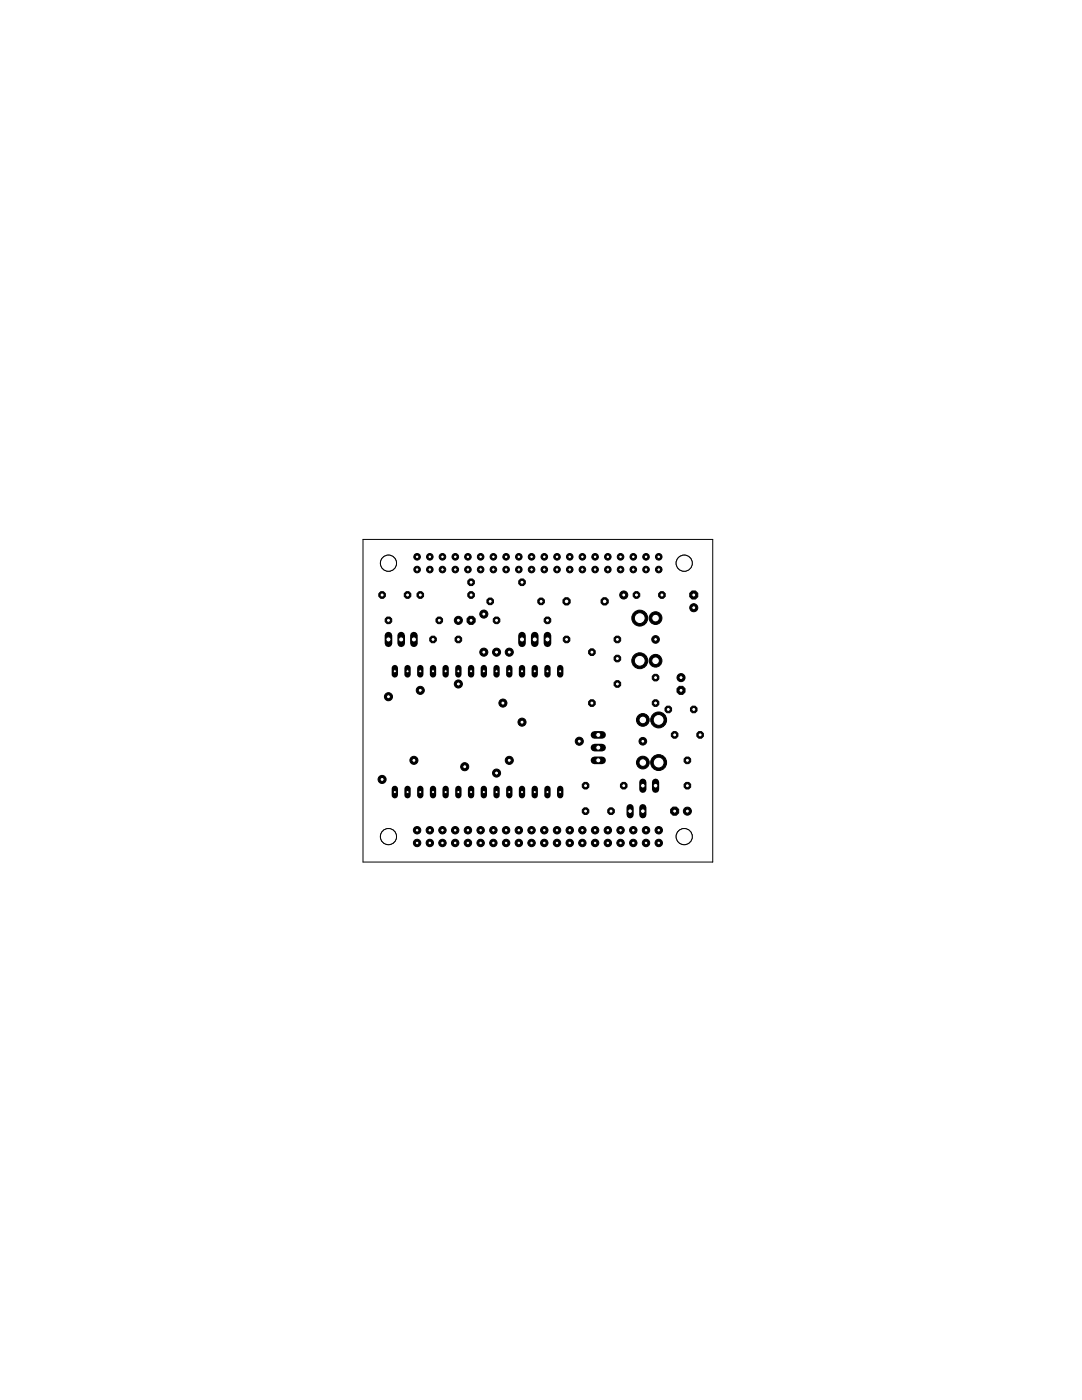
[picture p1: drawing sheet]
<svg xmlns="http://www.w3.org/2000/svg" width="216mm" height="279mm" viewBox="0 0 216 279" stroke-linecap="round" stroke-linejoin="round" font-family="sans-serif">
<path d="M118.6 151.7h1.5" fill="none" stroke="#000" stroke-width="1.5"/>
<circle cx="119.4" cy="151.7" r=".51" fill="#fff" stroke="#000" stroke-width=".2"/>
<path d="M118.6 149.2h1.5" fill="none" stroke="#000" stroke-width="1.5"/>
<circle cx="119.4" cy="149.2" r=".51" fill="#fff" stroke="#000" stroke-width=".2"/>
<path d="M118.6 146.7h1.5" fill="none" stroke="#000" stroke-width="1.5"/>
<circle cx="119.4" cy="146.7" r=".51" fill="#fff" stroke="#000" stroke-width=".2"/>
<path d="M77.5 126.9v1.5" fill="none" stroke="#000" stroke-width="1.5"/>
<circle cx="77.5" cy="127.6" r=".51" fill="#fff" stroke="#000" stroke-width=".2"/>
<path d="M80.1 126.9v1.5" fill="none" stroke="#000" stroke-width="1.5"/>
<circle cx="80.1" cy="127.6" r=".51" fill="#fff" stroke="#000" stroke-width=".2"/>
<path d="M82.6 126.9v1.5" fill="none" stroke="#000" stroke-width="1.5"/>
<circle cx="82.6" cy="127.6" r=".51" fill="#fff" stroke="#000" stroke-width=".2"/>
<path d="M109.2 126.9v1.5" fill="none" stroke="#000" stroke-width="1.5"/>
<circle cx="109.2" cy="127.6" r=".51" fill="#fff" stroke="#000" stroke-width=".2"/>
<path d="M106.7 126.9v1.5" fill="none" stroke="#000" stroke-width="1.5"/>
<circle cx="106.7" cy="127.6" r=".51" fill="#fff" stroke="#000" stroke-width=".2"/>
<path d="M104.2 126.9v1.5" fill="none" stroke="#000" stroke-width="1.5"/>
<circle cx="104.2" cy="127.6" r=".51" fill="#fff" stroke="#000" stroke-width=".2"/>
<path d="M111.8 133.3v1.3" fill="none" stroke="#000" stroke-width="1.3"/>
<circle cx="111.8" cy="134" r=".32" fill="#fff" stroke="#000" stroke-width=".2"/>
<path d="M109.2 133.3v1.3" fill="none" stroke="#000" stroke-width="1.3"/>
<circle cx="109.2" cy="134" r=".32" fill="#fff" stroke="#000" stroke-width=".2"/>
<path d="M106.7 133.3v1.3" fill="none" stroke="#000" stroke-width="1.3"/>
<circle cx="106.7" cy="134" r=".32" fill="#fff" stroke="#000" stroke-width=".2"/>
<path d="M104.2 133.3v1.3" fill="none" stroke="#000" stroke-width="1.3"/>
<circle cx="104.2" cy="134" r=".32" fill="#fff" stroke="#000" stroke-width=".2"/>
<path d="M101.6 133.3v1.3" fill="none" stroke="#000" stroke-width="1.3"/>
<circle cx="101.6" cy="134" r=".32" fill="#fff" stroke="#000" stroke-width=".2"/>
<path d="M99.1 133.3v1.3" fill="none" stroke="#000" stroke-width="1.3"/>
<circle cx="99.1" cy="134" r=".32" fill="#fff" stroke="#000" stroke-width=".2"/>
<path d="M96.5 133.3v1.3" fill="none" stroke="#000" stroke-width="1.3"/>
<circle cx="96.5" cy="134" r=".32" fill="#fff" stroke="#000" stroke-width=".2"/>
<path d="M94 133.3v1.3" fill="none" stroke="#000" stroke-width="1.3"/>
<circle cx="94" cy="134" r=".32" fill="#fff" stroke="#000" stroke-width=".2"/>
<path d="M91.5 133.3v1.3" fill="none" stroke="#000" stroke-width="1.3"/>
<circle cx="91.5" cy="134" r=".32" fill="#fff" stroke="#000" stroke-width=".2"/>
<path d="M88.9 133.3v1.3" fill="none" stroke="#000" stroke-width="1.3"/>
<circle cx="88.9" cy="134" r=".32" fill="#fff" stroke="#000" stroke-width=".2"/>
<path d="M86.4 133.3v1.3" fill="none" stroke="#000" stroke-width="1.3"/>
<circle cx="86.4" cy="134" r=".32" fill="#fff" stroke="#000" stroke-width=".2"/>
<path d="M83.9 133.3v1.3" fill="none" stroke="#000" stroke-width="1.3"/>
<circle cx="83.9" cy="134" r=".32" fill="#fff" stroke="#000" stroke-width=".2"/>
<path d="M81.3 133.3v1.3" fill="none" stroke="#000" stroke-width="1.3"/>
<circle cx="81.3" cy="134" r=".32" fill="#fff" stroke="#000" stroke-width=".2"/>
<path d="M78.8 133.3v1.3" fill="none" stroke="#000" stroke-width="1.3"/>
<circle cx="78.8" cy="134" r=".32" fill="#fff" stroke="#000" stroke-width=".2"/>
<path d="M111.8 157.4v1.3" fill="none" stroke="#000" stroke-width="1.3"/>
<circle cx="111.8" cy="158.1" r=".32" fill="#fff" stroke="#000" stroke-width=".2"/>
<path d="M109.2 157.4v1.3" fill="none" stroke="#000" stroke-width="1.3"/>
<circle cx="109.2" cy="158.1" r=".32" fill="#fff" stroke="#000" stroke-width=".2"/>
<path d="M106.7 157.4v1.3" fill="none" stroke="#000" stroke-width="1.3"/>
<circle cx="106.7" cy="158.1" r=".32" fill="#fff" stroke="#000" stroke-width=".2"/>
<path d="M104.2 157.4v1.3" fill="none" stroke="#000" stroke-width="1.3"/>
<circle cx="104.2" cy="158.1" r=".32" fill="#fff" stroke="#000" stroke-width=".2"/>
<path d="M101.6 157.4v1.3" fill="none" stroke="#000" stroke-width="1.3"/>
<circle cx="101.6" cy="158.1" r=".32" fill="#fff" stroke="#000" stroke-width=".2"/>
<path d="M99.1 157.4v1.3" fill="none" stroke="#000" stroke-width="1.3"/>
<circle cx="99.1" cy="158.1" r=".32" fill="#fff" stroke="#000" stroke-width=".2"/>
<path d="M96.5 157.4v1.3" fill="none" stroke="#000" stroke-width="1.3"/>
<circle cx="96.5" cy="158.1" r=".32" fill="#fff" stroke="#000" stroke-width=".2"/>
<path d="M94 157.4v1.3" fill="none" stroke="#000" stroke-width="1.3"/>
<circle cx="94" cy="158.1" r=".32" fill="#fff" stroke="#000" stroke-width=".2"/>
<path d="M91.5 157.4v1.3" fill="none" stroke="#000" stroke-width="1.3"/>
<circle cx="91.5" cy="158.1" r=".32" fill="#fff" stroke="#000" stroke-width=".2"/>
<path d="M88.9 157.4v1.3" fill="none" stroke="#000" stroke-width="1.3"/>
<circle cx="88.9" cy="158.1" r=".32" fill="#fff" stroke="#000" stroke-width=".2"/>
<path d="M86.4 157.4v1.3" fill="none" stroke="#000" stroke-width="1.3"/>
<circle cx="86.4" cy="158.1" r=".32" fill="#fff" stroke="#000" stroke-width=".2"/>
<path d="M83.9 157.4v1.3" fill="none" stroke="#000" stroke-width="1.3"/>
<circle cx="83.9" cy="158.1" r=".32" fill="#fff" stroke="#000" stroke-width=".2"/>
<path d="M81.3 157.4v1.3" fill="none" stroke="#000" stroke-width="1.3"/>
<circle cx="81.3" cy="158.1" r=".32" fill="#fff" stroke="#000" stroke-width=".2"/>
<path d="M78.8 157.4v1.3" fill="none" stroke="#000" stroke-width="1.3"/>
<circle cx="78.8" cy="158.1" r=".32" fill="#fff" stroke="#000" stroke-width=".2"/>
<circle cx="130.8" cy="127.6" r=".76" fill="#000" stroke="#000" stroke-width=".2"/>
<circle cx="130.8" cy="127.6" r=".38" fill="#fff" stroke="#000" stroke-width=".2"/>
<circle cx="130.8" cy="123.4" r="1.27" fill="#000" stroke="#000" stroke-width=".2"/>
<circle cx="130.8" cy="123.4" r=".76" fill="#fff" stroke="#000" stroke-width=".2"/>
<circle cx="130.8" cy="131.9" r="1.27" fill="#000" stroke="#000" stroke-width=".2"/>
<circle cx="130.8" cy="131.9" r=".76" fill="#fff" stroke="#000" stroke-width=".2"/>
<circle cx="127.7" cy="123.4" r="1.59" fill="#000" stroke="#000" stroke-width=".2"/>
<circle cx="127.7" cy="123.4" r="1.08" fill="#fff" stroke="#000" stroke-width=".2"/>
<circle cx="127.7" cy="131.9" r="1.59" fill="#000" stroke="#000" stroke-width=".2"/>
<circle cx="127.7" cy="131.9" r="1.08" fill="#fff" stroke="#000" stroke-width=".2"/>
<circle cx="113.1" cy="127.6" r=".71" fill="#000" stroke="#000" stroke-width=".2"/>
<circle cx="113.1" cy="127.6" r=".4" fill="#fff" stroke="#000" stroke-width=".2"/>
<circle cx="123.2" cy="127.6" r=".71" fill="#000" stroke="#000" stroke-width=".2"/>
<circle cx="123.2" cy="127.6" r=".4" fill="#fff" stroke="#000" stroke-width=".2"/>
<circle cx="108" cy="120" r=".71" fill="#000" stroke="#000" stroke-width=".2"/>
<circle cx="108" cy="120" r=".4" fill="#fff" stroke="#000" stroke-width=".2"/>
<circle cx="97.8" cy="120" r=".71" fill="#000" stroke="#000" stroke-width=".2"/>
<circle cx="97.8" cy="120" r=".4" fill="#fff" stroke="#000" stroke-width=".2"/>
<circle cx="109.2" cy="123.8" r=".71" fill="#000" stroke="#000" stroke-width=".2"/>
<circle cx="109.2" cy="123.8" r=".4" fill="#fff" stroke="#000" stroke-width=".2"/>
<circle cx="99.1" cy="123.8" r=".71" fill="#000" stroke="#000" stroke-width=".2"/>
<circle cx="99.1" cy="123.8" r=".4" fill="#fff" stroke="#000" stroke-width=".2"/>
<circle cx="120.6" cy="120" r=".78" fill="#000" stroke="#000" stroke-width=".2"/>
<circle cx="120.6" cy="120" r=".47" fill="#fff" stroke="#000" stroke-width=".2"/>
<circle cx="113.1" cy="120" r=".78" fill="#000" stroke="#000" stroke-width=".2"/>
<circle cx="113.1" cy="120" r=".47" fill="#fff" stroke="#000" stroke-width=".2"/>
<circle cx="118.1" cy="140.3" r=".71" fill="#000" stroke="#000" stroke-width=".2"/>
<circle cx="118.1" cy="140.3" r=".4" fill="#fff" stroke="#000" stroke-width=".2"/>
<circle cx="118.1" cy="130.2" r=".71" fill="#000" stroke="#000" stroke-width=".2"/>
<circle cx="118.1" cy="130.2" r=".4" fill="#fff" stroke="#000" stroke-width=".2"/>
<circle cx="123.2" cy="136.5" r=".71" fill="#000" stroke="#000" stroke-width=".2"/>
<circle cx="123.2" cy="136.5" r=".4" fill="#fff" stroke="#000" stroke-width=".2"/>
<circle cx="123.2" cy="131.4" r=".71" fill="#000" stroke="#000" stroke-width=".2"/>
<circle cx="123.2" cy="131.4" r=".4" fill="#fff" stroke="#000" stroke-width=".2"/>
<circle cx="94" cy="116.2" r=".71" fill="#000" stroke="#000" stroke-width=".2"/>
<circle cx="94" cy="116.2" r=".4" fill="#fff" stroke="#000" stroke-width=".2"/>
<circle cx="104.2" cy="116.2" r=".71" fill="#000" stroke="#000" stroke-width=".2"/>
<circle cx="104.2" cy="116.2" r=".4" fill="#fff" stroke="#000" stroke-width=".2"/>
<circle cx="83.9" cy="118.7" r=".71" fill="#000" stroke="#000" stroke-width=".2"/>
<circle cx="83.9" cy="118.7" r=".4" fill="#fff" stroke="#000" stroke-width=".2"/>
<circle cx="94" cy="118.7" r=".71" fill="#000" stroke="#000" stroke-width=".2"/>
<circle cx="94" cy="118.7" r=".4" fill="#fff" stroke="#000" stroke-width=".2"/>
<circle cx="77.5" cy="123.8" r=".71" fill="#000" stroke="#000" stroke-width=".2"/>
<circle cx="77.5" cy="123.8" r=".4" fill="#fff" stroke="#000" stroke-width=".2"/>
<circle cx="87.7" cy="123.8" r=".71" fill="#000" stroke="#000" stroke-width=".2"/>
<circle cx="87.7" cy="123.8" r=".4" fill="#fff" stroke="#000" stroke-width=".2"/>
<circle cx="76.2" cy="118.7" r=".71" fill="#000" stroke="#000" stroke-width=".2"/>
<circle cx="76.2" cy="118.7" r=".4" fill="#fff" stroke="#000" stroke-width=".2"/>
<circle cx="81.3" cy="118.7" r=".71" fill="#000" stroke="#000" stroke-width=".2"/>
<circle cx="81.3" cy="118.7" r=".4" fill="#fff" stroke="#000" stroke-width=".2"/>
<circle cx="86.4" cy="127.6" r=".71" fill="#000" stroke="#000" stroke-width=".2"/>
<circle cx="86.4" cy="127.6" r=".4" fill="#fff" stroke="#000" stroke-width=".2"/>
<circle cx="91.5" cy="127.6" r=".71" fill="#000" stroke="#000" stroke-width=".2"/>
<circle cx="91.5" cy="127.6" r=".4" fill="#fff" stroke="#000" stroke-width=".2"/>
<circle cx="94" cy="123.8" r=".87" fill="#000" stroke="#000" stroke-width=".2"/>
<circle cx="94" cy="123.8" r=".4" fill="#fff" stroke="#000" stroke-width=".2"/>
<circle cx="91.5" cy="123.8" r=".8" fill="#000" stroke="#000" stroke-width=".2"/>
<circle cx="91.5" cy="123.8" r=".4" fill="#fff" stroke="#000" stroke-width=".2"/>
<circle cx="128.3" cy="147.9" r=".76" fill="#000" stroke="#000" stroke-width=".2"/>
<circle cx="128.3" cy="147.9" r=".38" fill="#fff" stroke="#000" stroke-width=".2"/>
<circle cx="128.3" cy="152.2" r="1.27" fill="#000" stroke="#000" stroke-width=".2"/>
<circle cx="128.3" cy="152.2" r=".76" fill="#fff" stroke="#000" stroke-width=".2"/>
<circle cx="128.3" cy="143.7" r="1.27" fill="#000" stroke="#000" stroke-width=".2"/>
<circle cx="128.3" cy="143.7" r=".76" fill="#fff" stroke="#000" stroke-width=".2"/>
<circle cx="131.4" cy="152.2" r="1.59" fill="#000" stroke="#000" stroke-width=".2"/>
<circle cx="131.4" cy="152.2" r="1.08" fill="#fff" stroke="#000" stroke-width=".2"/>
<circle cx="131.4" cy="143.7" r="1.59" fill="#000" stroke="#000" stroke-width=".2"/>
<circle cx="131.4" cy="143.7" r="1.08" fill="#fff" stroke="#000" stroke-width=".2"/>
<circle cx="130.8" cy="135.2" r=".71" fill="#000" stroke="#000" stroke-width=".2"/>
<circle cx="130.8" cy="135.2" r=".4" fill="#fff" stroke="#000" stroke-width=".2"/>
<circle cx="130.8" cy="140.3" r=".71" fill="#000" stroke="#000" stroke-width=".2"/>
<circle cx="130.8" cy="140.3" r=".4" fill="#fff" stroke="#000" stroke-width=".2"/>
<circle cx="135.9" cy="137.8" r=".87" fill="#000" stroke="#000" stroke-width=".2"/>
<circle cx="135.9" cy="137.8" r=".4" fill="#fff" stroke="#000" stroke-width=".2"/>
<circle cx="135.9" cy="135.2" r=".8" fill="#000" stroke="#000" stroke-width=".2"/>
<circle cx="135.9" cy="135.2" r=".4" fill="#fff" stroke="#000" stroke-width=".2"/>
<circle cx="127" cy="118.7" r=".71" fill="#000" stroke="#000" stroke-width=".2"/>
<circle cx="127" cy="118.7" r=".4" fill="#fff" stroke="#000" stroke-width=".2"/>
<circle cx="132.1" cy="118.7" r=".71" fill="#000" stroke="#000" stroke-width=".2"/>
<circle cx="132.1" cy="118.7" r=".4" fill="#fff" stroke="#000" stroke-width=".2"/>
<circle cx="138.4" cy="118.7" r=".87" fill="#000" stroke="#000" stroke-width=".2"/>
<circle cx="138.4" cy="118.7" r=".4" fill="#fff" stroke="#000" stroke-width=".2"/>
<circle cx="138.4" cy="121.3" r=".8" fill="#000" stroke="#000" stroke-width=".2"/>
<circle cx="138.4" cy="121.3" r=".4" fill="#fff" stroke="#000" stroke-width=".2"/>
<circle cx="138.4" cy="141.6" r=".71" fill="#000" stroke="#000" stroke-width=".2"/>
<circle cx="138.4" cy="141.6" r=".4" fill="#fff" stroke="#000" stroke-width=".2"/>
<circle cx="133.3" cy="141.6" r=".71" fill="#000" stroke="#000" stroke-width=".2"/>
<circle cx="133.3" cy="141.6" r=".4" fill="#fff" stroke="#000" stroke-width=".2"/>
<circle cx="139.7" cy="146.7" r=".71" fill="#000" stroke="#000" stroke-width=".2"/>
<circle cx="139.7" cy="146.7" r=".4" fill="#fff" stroke="#000" stroke-width=".2"/>
<circle cx="134.6" cy="146.7" r=".71" fill="#000" stroke="#000" stroke-width=".2"/>
<circle cx="134.6" cy="146.7" r=".4" fill="#fff" stroke="#000" stroke-width=".2"/>
<circle cx="137.2" cy="156.8" r=".71" fill="#000" stroke="#000" stroke-width=".2"/>
<circle cx="137.2" cy="156.8" r=".4" fill="#fff" stroke="#000" stroke-width=".2"/>
<circle cx="137.2" cy="151.7" r=".71" fill="#000" stroke="#000" stroke-width=".2"/>
<circle cx="137.2" cy="151.7" r=".4" fill="#fff" stroke="#000" stroke-width=".2"/>
<circle cx="134.6" cy="161.9" r=".87" fill="#000" stroke="#000" stroke-width=".2"/>
<circle cx="134.6" cy="161.9" r=".4" fill="#fff" stroke="#000" stroke-width=".2"/>
<circle cx="137.2" cy="161.9" r=".8" fill="#000" stroke="#000" stroke-width=".2"/>
<circle cx="137.2" cy="161.9" r=".4" fill="#fff" stroke="#000" stroke-width=".2"/>
<circle cx="83.2" cy="111.1" r=".66" fill="#000" stroke="#000" stroke-width=".2"/>
<circle cx="83.2" cy="111.1" r=".36" fill="#fff" stroke="#000" stroke-width=".2"/>
<circle cx="83.2" cy="113.7" r=".66" fill="#000" stroke="#000" stroke-width=".2"/>
<circle cx="83.2" cy="113.7" r=".36" fill="#fff" stroke="#000" stroke-width=".2"/>
<circle cx="85.8" cy="113.7" r=".66" fill="#000" stroke="#000" stroke-width=".2"/>
<circle cx="85.8" cy="113.7" r=".36" fill="#fff" stroke="#000" stroke-width=".2"/>
<circle cx="85.8" cy="111.1" r=".66" fill="#000" stroke="#000" stroke-width=".2"/>
<circle cx="85.8" cy="111.1" r=".36" fill="#fff" stroke="#000" stroke-width=".2"/>
<circle cx="88.3" cy="111.1" r=".66" fill="#000" stroke="#000" stroke-width=".2"/>
<circle cx="88.3" cy="111.1" r=".36" fill="#fff" stroke="#000" stroke-width=".2"/>
<circle cx="88.3" cy="113.7" r=".66" fill="#000" stroke="#000" stroke-width=".2"/>
<circle cx="88.3" cy="113.7" r=".36" fill="#fff" stroke="#000" stroke-width=".2"/>
<circle cx="90.8" cy="113.7" r=".66" fill="#000" stroke="#000" stroke-width=".2"/>
<circle cx="90.8" cy="113.7" r=".36" fill="#fff" stroke="#000" stroke-width=".2"/>
<circle cx="90.8" cy="111.1" r=".66" fill="#000" stroke="#000" stroke-width=".2"/>
<circle cx="90.8" cy="111.1" r=".36" fill="#fff" stroke="#000" stroke-width=".2"/>
<circle cx="93.4" cy="111.1" r=".66" fill="#000" stroke="#000" stroke-width=".2"/>
<circle cx="93.4" cy="111.1" r=".36" fill="#fff" stroke="#000" stroke-width=".2"/>
<circle cx="93.4" cy="113.7" r=".66" fill="#000" stroke="#000" stroke-width=".2"/>
<circle cx="93.4" cy="113.7" r=".36" fill="#fff" stroke="#000" stroke-width=".2"/>
<circle cx="95.9" cy="113.7" r=".66" fill="#000" stroke="#000" stroke-width=".2"/>
<circle cx="95.9" cy="113.7" r=".36" fill="#fff" stroke="#000" stroke-width=".2"/>
<circle cx="95.9" cy="111.1" r=".66" fill="#000" stroke="#000" stroke-width=".2"/>
<circle cx="95.9" cy="111.1" r=".36" fill="#fff" stroke="#000" stroke-width=".2"/>
<circle cx="98.4" cy="111.1" r=".66" fill="#000" stroke="#000" stroke-width=".2"/>
<circle cx="98.4" cy="111.1" r=".36" fill="#fff" stroke="#000" stroke-width=".2"/>
<circle cx="98.4" cy="113.7" r=".66" fill="#000" stroke="#000" stroke-width=".2"/>
<circle cx="98.4" cy="113.7" r=".36" fill="#fff" stroke="#000" stroke-width=".2"/>
<circle cx="101" cy="111.1" r=".66" fill="#000" stroke="#000" stroke-width=".2"/>
<circle cx="101" cy="111.1" r=".36" fill="#fff" stroke="#000" stroke-width=".2"/>
<circle cx="101" cy="113.7" r=".66" fill="#000" stroke="#000" stroke-width=".2"/>
<circle cx="101" cy="113.7" r=".36" fill="#fff" stroke="#000" stroke-width=".2"/>
<circle cx="103.5" cy="113.7" r=".66" fill="#000" stroke="#000" stroke-width=".2"/>
<circle cx="103.5" cy="113.7" r=".36" fill="#fff" stroke="#000" stroke-width=".2"/>
<circle cx="103.5" cy="111.1" r=".66" fill="#000" stroke="#000" stroke-width=".2"/>
<circle cx="103.5" cy="111.1" r=".36" fill="#fff" stroke="#000" stroke-width=".2"/>
<circle cx="106.1" cy="111.1" r=".66" fill="#000" stroke="#000" stroke-width=".2"/>
<circle cx="106.1" cy="111.1" r=".36" fill="#fff" stroke="#000" stroke-width=".2"/>
<circle cx="106.1" cy="113.7" r=".66" fill="#000" stroke="#000" stroke-width=".2"/>
<circle cx="106.1" cy="113.7" r=".36" fill="#fff" stroke="#000" stroke-width=".2"/>
<circle cx="108.6" cy="113.7" r=".66" fill="#000" stroke="#000" stroke-width=".2"/>
<circle cx="108.6" cy="113.7" r=".36" fill="#fff" stroke="#000" stroke-width=".2"/>
<circle cx="108.6" cy="111.1" r=".66" fill="#000" stroke="#000" stroke-width=".2"/>
<circle cx="108.6" cy="111.1" r=".36" fill="#fff" stroke="#000" stroke-width=".2"/>
<circle cx="111.1" cy="111.1" r=".66" fill="#000" stroke="#000" stroke-width=".2"/>
<circle cx="111.1" cy="111.1" r=".36" fill="#fff" stroke="#000" stroke-width=".2"/>
<circle cx="111.1" cy="113.7" r=".66" fill="#000" stroke="#000" stroke-width=".2"/>
<circle cx="111.1" cy="113.7" r=".36" fill="#fff" stroke="#000" stroke-width=".2"/>
<circle cx="113.7" cy="113.7" r=".66" fill="#000" stroke="#000" stroke-width=".2"/>
<circle cx="113.7" cy="113.7" r=".36" fill="#fff" stroke="#000" stroke-width=".2"/>
<circle cx="113.7" cy="111.1" r=".66" fill="#000" stroke="#000" stroke-width=".2"/>
<circle cx="113.7" cy="111.1" r=".36" fill="#fff" stroke="#000" stroke-width=".2"/>
<circle cx="116.2" cy="111.1" r=".66" fill="#000" stroke="#000" stroke-width=".2"/>
<circle cx="116.2" cy="111.1" r=".36" fill="#fff" stroke="#000" stroke-width=".2"/>
<circle cx="116.2" cy="113.7" r=".66" fill="#000" stroke="#000" stroke-width=".2"/>
<circle cx="116.2" cy="113.7" r=".36" fill="#fff" stroke="#000" stroke-width=".2"/>
<circle cx="118.7" cy="113.7" r=".66" fill="#000" stroke="#000" stroke-width=".2"/>
<circle cx="118.7" cy="113.7" r=".36" fill="#fff" stroke="#000" stroke-width=".2"/>
<circle cx="118.7" cy="111.1" r=".66" fill="#000" stroke="#000" stroke-width=".2"/>
<circle cx="118.7" cy="111.1" r=".36" fill="#fff" stroke="#000" stroke-width=".2"/>
<circle cx="121.3" cy="111.1" r=".66" fill="#000" stroke="#000" stroke-width=".2"/>
<circle cx="121.3" cy="111.1" r=".36" fill="#fff" stroke="#000" stroke-width=".2"/>
<circle cx="121.3" cy="113.7" r=".66" fill="#000" stroke="#000" stroke-width=".2"/>
<circle cx="121.3" cy="113.7" r=".36" fill="#fff" stroke="#000" stroke-width=".2"/>
<circle cx="123.8" cy="113.7" r=".66" fill="#000" stroke="#000" stroke-width=".2"/>
<circle cx="123.8" cy="113.7" r=".36" fill="#fff" stroke="#000" stroke-width=".2"/>
<circle cx="123.8" cy="111.1" r=".66" fill="#000" stroke="#000" stroke-width=".2"/>
<circle cx="123.8" cy="111.1" r=".36" fill="#fff" stroke="#000" stroke-width=".2"/>
<circle cx="126.4" cy="111.1" r=".66" fill="#000" stroke="#000" stroke-width=".2"/>
<circle cx="126.4" cy="111.1" r=".36" fill="#fff" stroke="#000" stroke-width=".2"/>
<circle cx="126.4" cy="113.7" r=".66" fill="#000" stroke="#000" stroke-width=".2"/>
<circle cx="126.4" cy="113.7" r=".36" fill="#fff" stroke="#000" stroke-width=".2"/>
<circle cx="128.9" cy="113.7" r=".66" fill="#000" stroke="#000" stroke-width=".2"/>
<circle cx="128.9" cy="113.7" r=".36" fill="#fff" stroke="#000" stroke-width=".2"/>
<circle cx="128.9" cy="111.1" r=".66" fill="#000" stroke="#000" stroke-width=".2"/>
<circle cx="128.9" cy="111.1" r=".36" fill="#fff" stroke="#000" stroke-width=".2"/>
<circle cx="131.4" cy="111.1" r=".66" fill="#000" stroke="#000" stroke-width=".2"/>
<circle cx="131.4" cy="111.1" r=".36" fill="#fff" stroke="#000" stroke-width=".2"/>
<circle cx="131.4" cy="113.7" r=".66" fill="#000" stroke="#000" stroke-width=".2"/>
<circle cx="131.4" cy="113.7" r=".36" fill="#fff" stroke="#000" stroke-width=".2"/>
<circle cx="131.4" cy="168.2" r=".74" fill="#000" stroke="#000" stroke-width=".2"/>
<circle cx="131.4" cy="168.2" r=".36" fill="#fff" stroke="#000" stroke-width=".2"/>
<circle cx="128.9" cy="168.2" r=".74" fill="#000" stroke="#000" stroke-width=".2"/>
<circle cx="128.9" cy="168.2" r=".36" fill="#fff" stroke="#000" stroke-width=".2"/>
<circle cx="126.4" cy="168.2" r=".74" fill="#000" stroke="#000" stroke-width=".2"/>
<circle cx="126.4" cy="168.2" r=".36" fill="#fff" stroke="#000" stroke-width=".2"/>
<circle cx="111.1" cy="168.2" r=".74" fill="#000" stroke="#000" stroke-width=".2"/>
<circle cx="111.1" cy="168.2" r=".36" fill="#fff" stroke="#000" stroke-width=".2"/>
<circle cx="113.7" cy="168.2" r=".74" fill="#000" stroke="#000" stroke-width=".2"/>
<circle cx="113.7" cy="168.2" r=".36" fill="#fff" stroke="#000" stroke-width=".2"/>
<circle cx="116.2" cy="168.2" r=".74" fill="#000" stroke="#000" stroke-width=".2"/>
<circle cx="116.2" cy="168.2" r=".36" fill="#fff" stroke="#000" stroke-width=".2"/>
<circle cx="118.7" cy="168.2" r=".74" fill="#000" stroke="#000" stroke-width=".2"/>
<circle cx="118.7" cy="168.2" r=".36" fill="#fff" stroke="#000" stroke-width=".2"/>
<circle cx="121.3" cy="168.2" r=".74" fill="#000" stroke="#000" stroke-width=".2"/>
<circle cx="121.3" cy="168.2" r=".36" fill="#fff" stroke="#000" stroke-width=".2"/>
<circle cx="123.8" cy="168.2" r=".74" fill="#000" stroke="#000" stroke-width=".2"/>
<circle cx="123.8" cy="168.2" r=".36" fill="#fff" stroke="#000" stroke-width=".2"/>
<circle cx="118.7" cy="165.7" r=".74" fill="#000" stroke="#000" stroke-width=".2"/>
<circle cx="118.7" cy="165.7" r=".36" fill="#fff" stroke="#000" stroke-width=".2"/>
<circle cx="121.3" cy="165.7" r=".74" fill="#000" stroke="#000" stroke-width=".2"/>
<circle cx="121.3" cy="165.7" r=".36" fill="#fff" stroke="#000" stroke-width=".2"/>
<circle cx="123.8" cy="165.7" r=".74" fill="#000" stroke="#000" stroke-width=".2"/>
<circle cx="123.8" cy="165.7" r=".36" fill="#fff" stroke="#000" stroke-width=".2"/>
<circle cx="126.4" cy="165.7" r=".74" fill="#000" stroke="#000" stroke-width=".2"/>
<circle cx="126.4" cy="165.7" r=".36" fill="#fff" stroke="#000" stroke-width=".2"/>
<circle cx="128.9" cy="165.7" r=".74" fill="#000" stroke="#000" stroke-width=".2"/>
<circle cx="128.9" cy="165.7" r=".36" fill="#fff" stroke="#000" stroke-width=".2"/>
<circle cx="131.4" cy="165.7" r=".74" fill="#000" stroke="#000" stroke-width=".2"/>
<circle cx="131.4" cy="165.7" r=".36" fill="#fff" stroke="#000" stroke-width=".2"/>
<circle cx="116.2" cy="165.7" r=".74" fill="#000" stroke="#000" stroke-width=".2"/>
<circle cx="116.2" cy="165.7" r=".36" fill="#fff" stroke="#000" stroke-width=".2"/>
<circle cx="113.7" cy="165.7" r=".74" fill="#000" stroke="#000" stroke-width=".2"/>
<circle cx="113.7" cy="165.7" r=".36" fill="#fff" stroke="#000" stroke-width=".2"/>
<circle cx="111.1" cy="165.7" r=".74" fill="#000" stroke="#000" stroke-width=".2"/>
<circle cx="111.1" cy="165.7" r=".36" fill="#fff" stroke="#000" stroke-width=".2"/>
<circle cx="83.2" cy="165.7" r=".74" fill="#000" stroke="#000" stroke-width=".2"/>
<circle cx="83.2" cy="165.7" r=".36" fill="#fff" stroke="#000" stroke-width=".2"/>
<circle cx="83.2" cy="168.2" r=".74" fill="#000" stroke="#000" stroke-width=".2"/>
<circle cx="83.2" cy="168.2" r=".36" fill="#fff" stroke="#000" stroke-width=".2"/>
<circle cx="85.8" cy="168.2" r=".74" fill="#000" stroke="#000" stroke-width=".2"/>
<circle cx="85.8" cy="168.2" r=".36" fill="#fff" stroke="#000" stroke-width=".2"/>
<circle cx="85.8" cy="165.7" r=".74" fill="#000" stroke="#000" stroke-width=".2"/>
<circle cx="85.8" cy="165.7" r=".36" fill="#fff" stroke="#000" stroke-width=".2"/>
<circle cx="88.3" cy="165.7" r=".74" fill="#000" stroke="#000" stroke-width=".2"/>
<circle cx="88.3" cy="165.7" r=".36" fill="#fff" stroke="#000" stroke-width=".2"/>
<circle cx="88.3" cy="168.2" r=".74" fill="#000" stroke="#000" stroke-width=".2"/>
<circle cx="88.3" cy="168.2" r=".36" fill="#fff" stroke="#000" stroke-width=".2"/>
<circle cx="90.8" cy="168.2" r=".74" fill="#000" stroke="#000" stroke-width=".2"/>
<circle cx="90.8" cy="168.2" r=".36" fill="#fff" stroke="#000" stroke-width=".2"/>
<circle cx="90.8" cy="165.7" r=".74" fill="#000" stroke="#000" stroke-width=".2"/>
<circle cx="90.8" cy="165.7" r=".36" fill="#fff" stroke="#000" stroke-width=".2"/>
<circle cx="93.4" cy="165.7" r=".74" fill="#000" stroke="#000" stroke-width=".2"/>
<circle cx="93.4" cy="165.7" r=".36" fill="#fff" stroke="#000" stroke-width=".2"/>
<circle cx="93.4" cy="168.2" r=".74" fill="#000" stroke="#000" stroke-width=".2"/>
<circle cx="93.4" cy="168.2" r=".36" fill="#fff" stroke="#000" stroke-width=".2"/>
<circle cx="95.9" cy="168.2" r=".74" fill="#000" stroke="#000" stroke-width=".2"/>
<circle cx="95.9" cy="168.2" r=".36" fill="#fff" stroke="#000" stroke-width=".2"/>
<circle cx="95.9" cy="165.7" r=".74" fill="#000" stroke="#000" stroke-width=".2"/>
<circle cx="95.9" cy="165.7" r=".36" fill="#fff" stroke="#000" stroke-width=".2"/>
<circle cx="101" cy="165.7" r=".74" fill="#000" stroke="#000" stroke-width=".2"/>
<circle cx="101" cy="165.7" r=".36" fill="#fff" stroke="#000" stroke-width=".2"/>
<circle cx="101" cy="168.2" r=".74" fill="#000" stroke="#000" stroke-width=".2"/>
<circle cx="101" cy="168.2" r=".36" fill="#fff" stroke="#000" stroke-width=".2"/>
<circle cx="98.4" cy="165.7" r=".74" fill="#000" stroke="#000" stroke-width=".2"/>
<circle cx="98.4" cy="165.7" r=".36" fill="#fff" stroke="#000" stroke-width=".2"/>
<circle cx="98.4" cy="168.2" r=".74" fill="#000" stroke="#000" stroke-width=".2"/>
<circle cx="98.4" cy="168.2" r=".36" fill="#fff" stroke="#000" stroke-width=".2"/>
<circle cx="103.5" cy="168.2" r=".74" fill="#000" stroke="#000" stroke-width=".2"/>
<circle cx="103.5" cy="168.2" r=".36" fill="#fff" stroke="#000" stroke-width=".2"/>
<circle cx="103.5" cy="165.7" r=".74" fill="#000" stroke="#000" stroke-width=".2"/>
<circle cx="103.5" cy="165.7" r=".36" fill="#fff" stroke="#000" stroke-width=".2"/>
<circle cx="106.1" cy="168.2" r=".74" fill="#000" stroke="#000" stroke-width=".2"/>
<circle cx="106.1" cy="168.2" r=".36" fill="#fff" stroke="#000" stroke-width=".2"/>
<circle cx="106.1" cy="165.7" r=".74" fill="#000" stroke="#000" stroke-width=".2"/>
<circle cx="106.1" cy="165.7" r=".36" fill="#fff" stroke="#000" stroke-width=".2"/>
<circle cx="108.6" cy="165.7" r=".74" fill="#000" stroke="#000" stroke-width=".2"/>
<circle cx="108.6" cy="165.7" r=".36" fill="#fff" stroke="#000" stroke-width=".2"/>
<circle cx="108.6" cy="168.2" r=".74" fill="#000" stroke="#000" stroke-width=".2"/>
<circle cx="108.6" cy="168.2" r=".36" fill="#fff" stroke="#000" stroke-width=".2"/>
<circle cx="124.5" cy="156.8" r=".71" fill="#000" stroke="#000" stroke-width=".2"/>
<circle cx="124.5" cy="156.8" r=".4" fill="#fff" stroke="#000" stroke-width=".2"/>
<circle cx="116.8" cy="156.8" r=".71" fill="#000" stroke="#000" stroke-width=".2"/>
<circle cx="116.8" cy="156.8" r=".4" fill="#fff" stroke="#000" stroke-width=".2"/>
<path d="M130.8 156.1v1.4" fill="none" stroke="#000" stroke-width="1.4"/>
<circle cx="130.8" cy="156.8" r=".47" fill="#fff" stroke="#000" stroke-width=".2"/>
<path d="M128.3 156.1v1.4" fill="none" stroke="#000" stroke-width="1.4"/>
<circle cx="128.3" cy="156.8" r=".47" fill="#fff" stroke="#000" stroke-width=".2"/>
<path d="M125.7 161.2v1.4" fill="none" stroke="#000" stroke-width="1.4"/>
<circle cx="125.7" cy="161.9" r=".47" fill="#fff" stroke="#000" stroke-width=".2"/>
<path d="M128.3 161.2v1.4" fill="none" stroke="#000" stroke-width="1.4"/>
<circle cx="128.3" cy="161.9" r=".47" fill="#fff" stroke="#000" stroke-width=".2"/>
<circle cx="116.8" cy="161.9" r=".71" fill="#000" stroke="#000" stroke-width=".2"/>
<circle cx="116.8" cy="161.9" r=".4" fill="#fff" stroke="#000" stroke-width=".2"/>
<circle cx="121.9" cy="161.9" r=".71" fill="#000" stroke="#000" stroke-width=".2"/>
<circle cx="121.9" cy="161.9" r=".4" fill="#fff" stroke="#000" stroke-width=".2"/>
<circle cx="96.5" cy="130.2" r=".8" fill="#000" stroke="#000" stroke-width=".2"/>
<circle cx="96.5" cy="130.2" r=".4" fill="#fff" stroke="#000" stroke-width=".2"/>
<circle cx="96.5" cy="122.6" r=".8" fill="#000" stroke="#000" stroke-width=".2"/>
<circle cx="96.5" cy="122.6" r=".4" fill="#fff" stroke="#000" stroke-width=".2"/>
<circle cx="76.2" cy="155.6" r=".8" fill="#000" stroke="#000" stroke-width=".2"/>
<circle cx="76.2" cy="155.6" r=".4" fill="#fff" stroke="#000" stroke-width=".2"/>
<circle cx="83.9" cy="137.8" r=".8" fill="#000" stroke="#000" stroke-width=".2"/>
<circle cx="83.9" cy="137.8" r=".4" fill="#fff" stroke="#000" stroke-width=".2"/>
<circle cx="115.6" cy="147.9" r=".8" fill="#000" stroke="#000" stroke-width=".2"/>
<circle cx="115.6" cy="147.9" r=".4" fill="#fff" stroke="#000" stroke-width=".2"/>
<circle cx="91.5" cy="136.5" r=".8" fill="#000" stroke="#000" stroke-width=".2"/>
<circle cx="91.5" cy="136.5" r=".4" fill="#fff" stroke="#000" stroke-width=".2"/>
<circle cx="104.2" cy="144.1" r=".8" fill="#000" stroke="#000" stroke-width=".2"/>
<circle cx="104.2" cy="144.1" r=".4" fill="#fff" stroke="#000" stroke-width=".2"/>
<circle cx="101.6" cy="130.2" r=".8" fill="#000" stroke="#000" stroke-width=".2"/>
<circle cx="101.6" cy="130.2" r=".4" fill="#fff" stroke="#000" stroke-width=".2"/>
<circle cx="99.1" cy="130.2" r=".8" fill="#000" stroke="#000" stroke-width=".2"/>
<circle cx="99.1" cy="130.2" r=".4" fill="#fff" stroke="#000" stroke-width=".2"/>
<circle cx="124.5" cy="118.7" r=".8" fill="#000" stroke="#000" stroke-width=".2"/>
<circle cx="124.5" cy="118.7" r=".4" fill="#fff" stroke="#000" stroke-width=".2"/>
<circle cx="99.1" cy="154.3" r=".8" fill="#000" stroke="#000" stroke-width=".2"/>
<circle cx="99.1" cy="154.3" r=".4" fill="#fff" stroke="#000" stroke-width=".2"/>
<circle cx="92.7" cy="153" r=".8" fill="#000" stroke="#000" stroke-width=".2"/>
<circle cx="92.7" cy="153" r=".4" fill="#fff" stroke="#000" stroke-width=".2"/>
<circle cx="101.6" cy="151.7" r=".8" fill="#000" stroke="#000" stroke-width=".2"/>
<circle cx="101.6" cy="151.7" r=".4" fill="#fff" stroke="#000" stroke-width=".2"/>
<circle cx="82.6" cy="151.7" r=".8" fill="#000" stroke="#000" stroke-width=".2"/>
<circle cx="82.6" cy="151.7" r=".4" fill="#fff" stroke="#000" stroke-width=".2"/>
<circle cx="77.5" cy="139" r=".8" fill="#000" stroke="#000" stroke-width=".2"/>
<circle cx="77.5" cy="139" r=".4" fill="#fff" stroke="#000" stroke-width=".2"/>
<circle cx="100.4" cy="140.3" r=".8" fill="#000" stroke="#000" stroke-width=".2"/>
<circle cx="100.4" cy="140.3" r=".4" fill="#fff" stroke="#000" stroke-width=".2"/>
<g fill="none" stroke="#000" stroke-width=".2">
<path d="M72.4 107.7h69.8v64.3h-69.8z"/>
<circle cx="77.5" cy="112.4" r="1.61"/>
</g>
<circle cx="77.5" cy="112.4" r="1.61" fill="#fff" stroke="#000" stroke-width=".2"/>
<circle cx="77.5" cy="167" r="1.61" fill="none" stroke="#000" stroke-width=".2"/>
<circle cx="77.5" cy="167" r="1.61" fill="#fff" stroke="#000" stroke-width=".2"/>
<circle cx="136.5" cy="112.4" r="1.61" fill="none" stroke="#000" stroke-width=".2"/>
<circle cx="136.5" cy="112.4" r="1.61" fill="#fff" stroke="#000" stroke-width=".2"/>
<circle cx="136.5" cy="167" r="1.61" fill="none" stroke="#000" stroke-width=".2"/>
<circle cx="136.5" cy="167" r="1.61" fill="#fff" stroke="#000" stroke-width=".2"/>
</svg>
